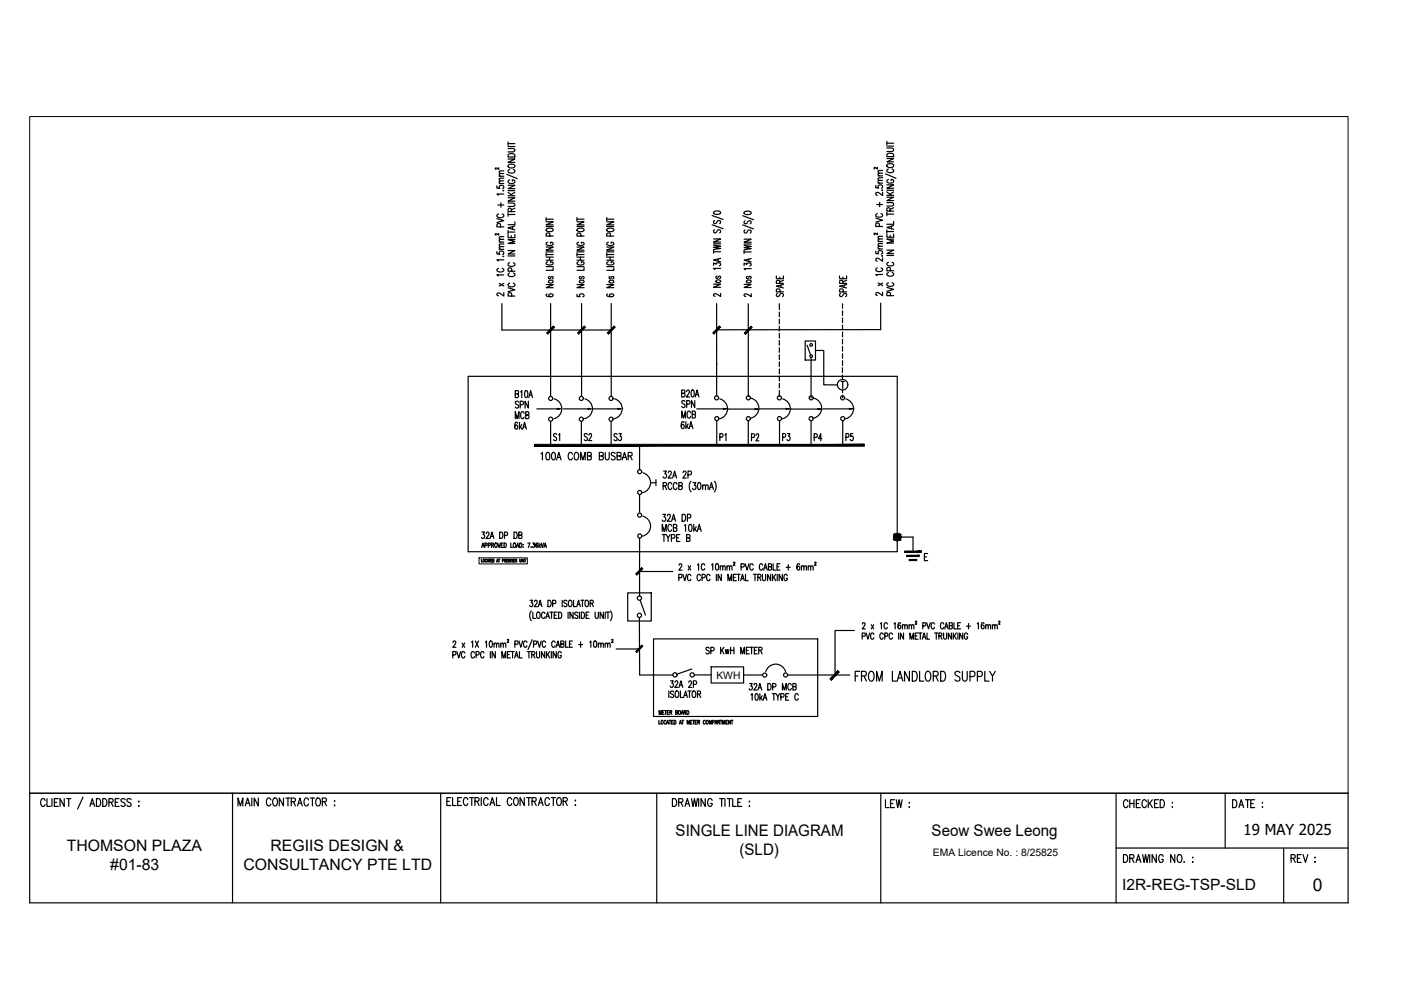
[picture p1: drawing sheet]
<svg xmlns="http://www.w3.org/2000/svg" width="297mm" height="210mm" viewBox="0 0 297 210" stroke-linecap="round" stroke-linejoin="round" font-family="sans-serif">
<defs><g id="words">
<g font-size="4.4">
<text x="107.9" y="87.8">SPN</text>
<text x="107.9" y="90">MCB</text>
<text x="143.2" y="87.5">SPN</text>
<text x="143.2" y="90">MCB</text>
<text x="119.6" y="94.5" transform="rotate(-90 119.6 94.5)">S1</text>
<text x="122.8" y="94.5">S2</text>
<text x="129.1" y="94.5">S3</text>
<text x="151.3" y="94.5">P1</text>
<text x="158" y="94.5">P2</text>
<text x="168.3" y="94.5" transform="rotate(-90 168.3 94.5)">P3</text>
<text x="175" y="94.5" transform="rotate(-90 175 94.5)">P4</text>
<text x="181.7" y="94.5" transform="rotate(-90 181.7 94.5)">P5</text>
</g>
<text font-size="3.7" x="278.4" y="189">0</text>
<g font-size="3.4">
<text x="143.2" y="177.3">SINGLE LINE DIAGRAM</text>
<text x="197.5" y="177.3">Seow Swee Leong</text>
<text x="156.8" y="181.3">(SLD)</text>
</g>
<g font-size="3.3">
<text x="14.2" y="180.4">THOMSON PLAZA</text>
<text x="23.4" y="184.4">#01-83</text>
<text x="51.6" y="184.4">CONSULTANCY PTE LTD</text>
<text x="57.4" y="180.4">REGIIS DESIGN &amp;</text>
<text x="237.9" y="188.7">I2R-REG-TSP-SLD</text>
</g>
<text font-size="3.2" x="263.7" y="177.1">19 MAY 2025</text>
<g font-size="2.2">
<text x="151.9" y="143.9">KWH</text>
<text x="197.8" y="181.5">EMA Licence No. : 8/25825</text>
</g>
</g></defs>
<!-- layer: E-SLD-FRAME -->
<path d="M99.3 79.8h90.9v37.2h-90.9zM138.6 135.5h34.8v16.4h-34.8z" fill="none" stroke="#000" stroke-width=".25"/>
<!-- layer: E-SLD-LEGENDF -->
<g fill="none" stroke="#000" stroke-width=".25">
<path d="M190.2 113.9h3.4v3.1"/>
<circle cx="190.2" cy="113.9" r=".77"/>
</g>
<g fill="#000" stroke="#000" stroke-width=".21">
<path d="M190.1 114.6h.3zM190.1 113.1h.2z"/>
<path d="M190.1 114.6h.2zM190.1 114.6h.2z"/>
<path d="M190.1 113.1h.3zM190.1 113.1h.3z"/>
<path d="M190.1 113.1h.4zM190 113.1h.5z"/>
<path d="M190 113.1l.5 .1zM189.9 113.2h.6z"/>
<path d="M190 114.6h.5zM190 114.6h.4z"/>
<path d="M189.9 113.2h.7zM189.9 113.2h.7z"/>
<path d="M189.9 114.6h.6zM189.9 114.6h.6z"/>
<path d="M189.9 113.2l.8 .1zM189.8 113.3h.9z"/>
<path d="M189.9 114.5h.7zM189.9 114.5l.6 .1z"/>
<path d="M189.8 113.3h.9zM189.7 113.3h1z"/>
<path d="M189.8 114.5h.9zM189.8 114.5h.8z"/>
<path d="M189.7 113.3h1.1zM189.7 113.3h1.1z"/>
<path d="M189.7 114.5h1zM189.7 114.5h1z"/>
<path d="M189.7 113.3l1.1 .1zM189.7 113.3l1.1 .1z"/>
<path d="M189.7 114.4h1.1zM189.7 114.4l1 .1z"/>
<path d="M189.6 113.4l1.3 .1zM189.6 113.4l1.3 .1z"/>
<path d="M189.6 114.4h1.2zM189.6 114.4h1.2z"/>
<path d="M189.6 113.5h1.3zM189.6 113.5h1.3z"/>
<path d="M189.6 114.3h1.3zM189.6 114.3l1.2 .1z"/>
<path d="M189.5 113.5l1.4 .1zM189.5 113.5l1.4 .1z"/>
<path d="M189.5 114.2h1.4zM189.5 114.2l1.4 .1z"/>
<path d="M189.5 113.6l1.5 .1zM189.5 113.6l1.5 .1z"/>
<path d="M189.5 114.2h1.4zM189.5 114.2h1.4z"/>
<path d="M189.5 113.7h1.5zM189.5 113.7h1.5z"/>
<path d="M189.5 114.1h1.5zM189.5 114.1l1.4 .1z"/>
<path d="M189.5 113.7l1.5 .1zM189.5 113.7l1.5 .1z"/>
<path d="M189.5 114h1.5zM189.5 114l1.5 .1z"/>
<path d="M189.5 113.8l1.5 .1zM189.5 113.8l1.5 .1z"/>
<path d="M189.5 113.9l1.5 .1zM189.5 113.9l1.5 .1z"/>
<path d="M189.5 114h1.5zM189.5 114h1.5z"/>
<path d="M191.8 116.8v.3l3.5-.3zM191.8 117.1l3.5-.3v.3z"/>
<path d="M192.2 117.7v.3l2.7-.3zM192.2 118l2.7-.3v.3z"/>
<path d="M192.8 118.6v.3l1.6-.3zM192.8 118.9l1.6-.3v.3z"/>
</g>
<!-- layer: SLD-TXT -->
<g fill="none" stroke="#000" stroke-width=".25">
<path d="M105.4 39.4v.5l.6 .1a.43 .43 0 0 1 0-.6 .43 .43 0 0 1 .6 0 .43 .43 0 0 1 .1 .6h-.2M105.7 35.6v.3l-.4-.3a.16 .16 0 0 0-.3 .1 .16 .16 0 0 0 .2 .2M105.8 38.9h1M105.8 37.4h1M106.8 38.3l-.9 .1-.1 .3 .3 .2M106.8 37.8h-.9l-.1 .3 .3 .2M106.8 36.8h-.9l-.1 .3 .3 .3M106.8 36.2l-.9 .1-.1 .2 .3 .3M107.4 36.9l2.3 1M107.7 31.5h1.1l.4 .3-.1 .2-.3 .2h-1.1M107.7 30.1v.7M107.7 31.1h1.5"/>
<path d="M107.7 30.5h1.5M107.7 39.3h1.5l-1.5 .7h1.5M107.7 33.7h1.5l-1.5 .7h1.5M107.8 35a.84 .84 0 0 1 1.4 .3 .81 .81 0 0 1-.8 .3 .81 .81 0 0 1-.7-.5zM107.8 32.8a.94 .94 0 0 1 1.4 .1v.4h-1.5zM108.1 38.1a.41 .41 0 0 0-.4 .5 .41 .41 0 0 0 .6 .3h.3a.42 .42 0 0 0 .6-.4 .42 .42 0 0 0-.6-.4v.3M108.1 35.9a.41 .41 0 0 0-.4 .5 .41 .41 0 0 0 .6 .3h.3a.41 .41 0 0 0 .6-.3 .41 .41 0 0 0-.4-.5M185.7 39.3v.5l.6 .1a.43 .43 0 0 1 .3-.7 .43 .43 0 0 1 .4 .7h-.2M186 35.5v.3l-.3-.2a.2 .2 0 0 0-.3-.1 .2 .2 0 0 0-.1 .3h.2M186.2 38.8h.9M186.2 37.3h.9M187.1 38.3h-.9v.3l.2 .2"/>
<path d="M187.1 37.7l-.9 .1v.2l.2 .3M187.1 36.7l-.9 .1v.2l.2 .3M187.1 36.1l-.9 .1v.2l.2 .3M187.8 36.9l2.2 .9M188 31.4h1.1l.4 .3-.1 .3-.3 .1h-1.1M188 30v.7M188 31h1.5M188 30.4h1.5M188 39.2h1.5l-1.5 .7h1.5M188 33.6h1.5l-1.5 .7h1.5M188.1 34.9a1.05 1.05 0 0 1 1.4 .1 .75 .75 0 0 1-.7 .6 .75 .75 0 0 1-.8-.6zM188.1 32.7a.96 .96 0 0 1 1.4 .1v.4h-1.5z"/>
<path d="M188.4 38.1a.41 .41 0 0 0-.4 .5 .41 .41 0 0 0 .6 .2h.3a.42 .42 0 0 0 .6-.4 .42 .42 0 0 0-.6-.3v.2M188.4 35.8a.41 .41 0 0 0-.4 .5 .41 .41 0 0 0 .6 .3h.3a.41 .41 0 0 0 .6-.3 .41 .41 0 0 0-.4-.5M105.4 53.3v.5l.6 .1a.43 .43 0 0 1 0-.6 .43 .43 0 0 1 .6 0 .43 .43 0 0 1 .1 .6h-.2M105.4 46.3l1.4 .5-1.4 .4M105.6 43.5h1.2M105.7 56.9a.41 .41 0 0 0-.3 .5 .41 .41 0 0 0 .5 .3h.4a.41 .41 0 0 0 .5-.3 .41 .41 0 0 0-.3-.5M105.7 45.4a.41 .41 0 0 0-.3 .5 .41 .41 0 0 0 .5 .3h.4a.41 .41 0 0 0 .5-.3 .41 .41 0 0 0-.3-.5M105.7 49.5v.4l-.6-.4-.1 .2 .2 .1M105.8 52.9h1M105.8 51.3h1M106.1 48.1v-.6h-.7v.6h1.4M106.2 43v.9"/>
<path d="M106.7 54.4h.1zM106.7 40.4h.1zM106.8 58.3h-1.4l.2 .2M106.8 55.1h-1.4l.2 .2M106.8 41.1h-1.4l.2 .3M106.8 52.3h-.9l-.1 .3 .3 .3M106.8 51.7l-.9 .1-.1 .2 .3 .3M106.8 50.8h-.9l-.1 .2 .3 .3M106.8 50.2h-.9l-.1 .3 .3 .3M107.7 43h1.1l.4 .4-.2 .3-1.3 .1M107.7 54.3h1.5M107.7 49.2h1.5"/>
<path d="M107.7 45.1v.7M107.7 48.8v.8M107.7 45.5h1.5M107.7 41.5h1.5M107.7 40.8l1 .7M107.7 40.4h1.5M107.7 53.1h1.5l-1.5 .7h1.5M107.7 49.7v.7h1.5v-.7M107.7 41.9h1.5l-1.5 .7h1.5M108.1 57.9a.4 .4 0 0 0-.4 .5 .4 .4 0 0 0 .6 .2h.3a.4 .4 0 0 0 .6-.2 .4 .4 0 0 0-.4-.5M108.1 55.7a.41 .41 0 0 0-.4 .5 .41 .41 0 0 0 .6 .3h.3a.41 .41 0 0 0 .6-.3 .41 .41 0 0 0-.4-.5M108.4 50v.4"/>
<path d="M108.4 44.9l-.1-.7h-.5l-.1 .7h1.5M108.5 57.5l-.1-.6h-.6l-.1 .6h1.5M108.7 48.1v.5M109.2 47v.6h-1.5M109.2 44.1l-.8 .4M109.2 50.8h-1.5l1.5 .4-1.5 .4h1.5M109.2 47.9l-1.5 .4 1.5 .4M109.2 40.8l-.9 .4M115.8 52.4h1.5l-1.5 .6h1.5M115.8 47h1.5l-1.5 .7h1.5M115.8 53.4h1.5M115.8 56.5h1.5"/>
<path d="M115.8 55.2h1.5M115.8 54.5h1.5M115.8 54h1.5M115.8 48h1.5M115.8 46.5h1.5M115.8 46.1v.7M115.8 53.6v.7M115.9 48.6a.94 .94 0 0 1 1.4 .2 1.12 1.12 0 0 1-1.5 0zM116.1 55.5l-.3 .2a.86 .86 0 0 0 1.4 .3l.1-.3-.2-.1-.4-.1v.2M116.1 51.4l-.3 .2a.82 .82 0 0 0 .7 .5 .82 .82 0 0 0 .8-.5l-.4-.2h-.2v.2M116.3 59.6a.57 .57 0 0 1 .5-.2 .57 .57 0 0 1 .5 .4 .58 .58 0 0 1-1-.2zM116.5 58.6l-.2 .2 .1 .3h.2l.2-.3 .3-.2 .2 .2-.2 .3"/>
<path d="M116.5 54.5v.7M116.6 50.1l-.1-.6h-.6l-.1 .6h1.5M117.3 56.8v.5h-1.5M122.3 48.7a1.12 1.12 0 0 1 1.5 0 .86 .86 0 0 1-1.4 .2zM122.3 53.4h1.5M122.3 56.5h1.5M122.3 55.2h1.5M122.3 54.5h1.5M122.3 54h1.5M122.3 46.1v.7M122.3 53.6v.7M122.3 48h1.5"/>
<path d="M122.3 46.5h1.5M122.3 52.4h1.5l-1.5 .6h1.5M122.3 47h1.5l-1.5 .7h1.5M122.7 55.5l-.4 .2a.82 .82 0 0 0 .8 .5 .82 .82 0 0 0 .7-.5l-.3-.2h-.2v.2M122.7 51.4l-.4 .2a.82 .82 0 0 0 .8 .5 .82 .82 0 0 0 .7-.5l-.3-.2h-.2v.2M122.9 59.6a.47 .47 0 0 1 .6-.2 .47 .47 0 0 1 .3 .5 .48 .48 0 0 1-.6 .2 .48 .48 0 0 1-.3-.5zM123 58.6l-.2 .2 .1 .3h.3l.2-.4 .2-.1 .2 .2-.2 .3M123 54.5v.7M123.1 50.1l-.1-.7h-.5l-.2 .2v.5h1.5M123.8 56.8v.5h-1.5M128.6 53.4h1.5M128.6 56.5h1.5"/>
<path d="M128.6 55.2h1.5M128.6 54.5h1.5M128.6 54h1.5M128.6 48h1.5M128.6 46.5h1.5M128.6 46.1v.7M128.6 53.6v.7M128.6 52.4h1.5l-1.5 .6h1.5M128.6 47h1.5l-1.5 .7h1.5M128.7 48.6a1.17 1.17 0 0 1 1.4 .1 .87 .87 0 0 1-1.4 .2zM129 55.5l-.4 .2a.87 .87 0 0 0 1.5 .3v-.3l-.2-.1-.3-.1v.2M129 51.4l-.4 .2a.82 .82 0 0 0 .8 .5 .82 .82 0 0 0 .7-.5l-.3-.2h-.2v.2"/>
<path d="M129.2 59.6a.47 .47 0 0 1 .6-.2 .47 .47 0 0 1 .3 .5 .48 .48 0 0 1-.6 .2 .48 .48 0 0 1-.3-.5zM129.4 58.6l-.3 .2 .1 .3h.3l.1-.3 .3-.2 .2 .2-.2 .3M129.4 54.5v.7M129.4 50.1l-.1-.7-.6 .1-.1 .6h1.5M130.1 56.8v.5h-1.5M151 47.7l2.3 .8M151 45.7l2.3 .8M151.3 50.7h1.5l-1.5 .6h1.5M151.3 56.3v-.6l.6 .3a.44 .44 0 0 1 .5-.3 .44 .44 0 0 1 .3 .6l-.2 .1M151.3 52l1.5 .2-1.5 .2 1.5 .3-1.5 .2M151.3 53.4h1.5M151.3 53.1v.6"/>
<path d="M151.3 51.7h1.5M151.3 44.9a.94 .94 0 0 1 1.5 .3 1.12 1.12 0 0 1-1.5 0zM151.5 48.7a.35 .35 0 0 0-.2 .6 .35 .35 0 0 0 .6-.1l.2-.3a.37 .37 0 0 1 .5-.2 .37 .37 0 0 1 .1 .6l-.1 .1M151.5 46.8a.34 .34 0 0 0-.1 .5 .34 .34 0 0 0 .5-.1l.2-.3 .5-.1 .2 .2-.2 .4M151.8 59.6a.57 .57 0 0 1 .5-.3 .57 .57 0 0 1 .5 .4 .58 .58 0 0 1-1-.1zM152 58.5l-.2 .2 .1 .3h.2l.3-.4 .2-.1 .2 .2-.2 .3M152.3 54.9v.5M152.8 54.8l-1.5 .4 1.5 .3M152.8 56.9h-1.5l.3 .2M157.5 47.7l2.3 .8M157.5 45.7l2.3 .9M157.8 56.3v-.5l.5 .3a.44 .44 0 0 1 .6-.3 .44 .44 0 0 1 .3 .5l-.2 .1"/>
<path d="M157.8 52l1.5 .3-1.5 .2 1.5 .2-1.5 .3M157.8 53.4h1.5M157.8 53.1v.6M157.8 51.7h1.5M157.8 50.7h1.5l-1.5 .7h1.5M157.8 45a.94 .94 0 0 1 1.5 .2 1.12 1.12 0 0 1-1.5 0zM158 48.8a.34 .34 0 0 0-.2 .5 .34 .34 0 0 0 .6-.1l.2-.4h.5l.2 .2-.2 .4M158 46.8a.34 .34 0 0 0-.2 .6 .34 .34 0 0 0 .6-.1l.2-.4 .5-.1 .2 .2-.2 .4M158.2 59.6a.58 .58 0 0 1 1.1 .1 .58 .58 0 0 1-1.1-.1zM158.5 58.6l-.3 .2 .1 .2h.3l.2-.4h.3l.2 .2-.2 .3M158.8 54.9v.5M159.3 57h-1.5l.2 .2"/>
<path d="M159.3 54.8l-1.5 .4 1.5 .4M164.6 58.5v.6h1.5v-.6M165.3 58.7v.4M166.1 59.4l-.8 .3M178 58.5v.6h1.5v-.6M178.7 58.7v.4M179.5 59.4l-.8 .3M185.7 53.2v.6h.6a.42 .42 0 0 1 .3-.7 .42 .42 0 0 1 .4 .7l-.2 .1M185.7 46.3l1.4 .4-1.4 .4M185.9 43.4h1.2M186 56.8a.41 .41 0 0 0-.3 .5 .41 .41 0 0 0 .5 .3h.4a.41 .41 0 0 0 .5-.3 .41 .41 0 0 0-.3-.5M186 45.3a.4 .4 0 0 0-.3 .5 .4 .4 0 0 0 .5 .3h.4a.4 .4 0 0 0 .5-.3 .4 .4 0 0 0-.3-.5"/>
<path d="M186 49.4v.4l-.6-.3-.1 .1 .2 .2M186.2 52.8h.9M186.2 51.2h.9M186.4 48l-.1-.7-.6 .1v.6h1.4M186.5 42.9v.9M187 54.3h.1zM187 40.3h.1M187.1 54.7v.7l-1.1-.7-.3 .1v.4l.3 .2M187.1 40.7v.8l-1.1-.7-.3 .1v.3l.3 .2M187.1 58.2h-1.4l.3 .3M187.1 52.2l-.9 .1v.2l.2 .3M187.1 51.6l-.9 .1v.3l.2 .2"/>
<path d="M187.1 50.7h-.9v.3l.2 .2M187.1 50.1h-.9v.3l.2 .3M188 43h1.3l.2 .3-.2 .3-1.3 .1M188 54.2h1.5M188 49.1h1.5M188 45v.8M188 48.7v.8M188 45.4h1.5M188 41.4h1.5M188 40.7l1 .7M188 40.3h1.5M188 53h1.5l-1.5 .8h1.5"/>
<path d="M188 49.6v.7h1.5v-.7M188 41.8h1.5l-1.5 .7h1.5M188.4 60a.4 .4 0 0 0-.4 .5 .4 .4 0 0 0 .6 .2h.3a.4 .4 0 0 0 .6-.2 .4 .4 0 0 0-.4-.5M188.4 57.8a.41 .41 0 0 0-.4 .5 .41 .41 0 0 0 .6 .3h.3a.41 .41 0 0 0 .6-.3 .41 .41 0 0 0-.4-.5M188.4 55.6a.4 .4 0 0 0-.4 .5 .4 .4 0 0 0 .6 .3h.3a.4 .4 0 0 0 .6-.3 .4 .4 0 0 0-.4-.5M188.7 49.9v.4M188.7 44.8l-.1-.7h-.5l-.1 .7h1.5M188.8 57.4l-.1-.6h-.6l-.1 .6h1.5M189 48v.5M189.5 44l-.8 .4M189.5 40.7l-.9 .5M189.5 46.9v.7h-1.5"/>
<path d="M189.5 50.7h-1.5l1.5 .4-1.5 .4h1.5M189.5 47.8l-1.5 .4 1.5 .4M105.8 60.1l1 .6M106.8 60.1l-1 .6M106.8 62.1v.7l-.9-.6a.33 .33 0 0 0-.5 .1 .33 .33 0 0 0 .2 .4h.1M107.7 61l1.5 .4-1.5 .4M108.1 60a.41 .41 0 0 0-.4 .6 .41 .41 0 0 0 .6 .2h.3a.41 .41 0 0 0 .6-.2 .41 .41 0 0 0-.4-.6M108.5 62.8l-.1-.6h-.6l-.1 .6h1.5M115.8 60.3h1.5l-1.5 .7h1.5M116 62.3l-.2 .3a1.02 1.02 0 0 0 1.5 0 .45 .45 0 0 0-.5-.3 .45 .45 0 0 0-.4 .5l.4 .1M122.3 62.4v.5h.6a.44 .44 0 0 1 .4-.6 .44 .44 0 0 1 .4 .6h-.1M122.3 60.3h1.5l-1.5 .7h1.5"/>
<path d="M128.6 60.3h1.5l-1.5 .7h1.5M128.8 62.3l-.2 .3a1.02 1.02 0 0 0 1.5 0 .43 .43 0 0 0-.5-.3 .43 .43 0 0 0-.3 .5l.3 .1M151.3 60.3h1.5l-1.5 .6h1.5M152.8 62.2v.7l-.9-.6a.31 .31 0 0 0-.6 .1 .31 .31 0 0 0 .3 .4M157.8 60.3h1.5l-1.5 .7h1.5M159.3 62.3v.6l-1-.6a.31 .31 0 0 0-.5 .1 .31 .31 0 0 0 .2 .5h.1M164.8 62.2a.34 .34 0 0 0-.1 .6 .34 .34 0 0 0 .5-.1l.2-.4 .5-.1 .2 .3-.2 .4M165.3 60.1l-.1-.6h-.5l-.1 .6h1.5M165.4 61.9l-.1-.6h-.6l-.1 .6h1.5M165.6 60.4v.5M166.1 60.3l-1.5 .4 1.5 .4M178.2 62.2a.35 .35 0 0 0-.1 .6 .35 .35 0 0 0 .6-.1l.1-.3a.38 .38 0 0 1 .5-.2 .38 .38 0 0 1 .1 .6l-.1 .1"/>
<path d="M178.7 60.1v-.6h-.6l-.1 .6h1.5M178.8 61.9l-.1-.6h-.6l-.1 .6h1.5M179 60.4v.5M179.5 60.3l-1.5 .4 1.5 .4M186.2 60l.9 .6M187.1 60l-.9 .6M187.1 62v.7l-1.1-.7-.3 .1v.3l.3 .2M188 60.9l1.5 .5-1.5 .4M188.8 62.7l-.1-.6h-.6l-.1 .6h1.5M114.7 96.2l.3-.3v1.6M115.9 96l.3-.1a1.04 1.04 0 0 1 0 1.6h-.1a1.19 1.19 0 0 1-.2-1.5zM117.1 96l.3-.1a1.04 1.04 0 0 1 0 1.6h-.1a1.19 1.19 0 0 1-.2-1.5z"/>
<path d="M118 97.5l.5-1.6 .5 1.6M118.2 97h.6M121.4 96.3a.46 .46 0 0 0-.6-.4 .46 .46 0 0 0-.3 .6v.4a.46 .46 0 0 0 .3 .6 .46 .46 0 0 0 .6-.4M122 96l.1-.1a.82 .82 0 0 1 .6 .8 .82 .82 0 0 1-.6 .8 1.07 1.07 0 0 1-.1-1.5zM123.1 97.5v-1.6l.5 1.6 .5-1.6v1.6M124.6 96.7l.7-.1v-.5l-.7-.2v1.6l.7-.1v-.6l-.2-.1M127.1 96.7l.7-.1 .1-.5-.8-.2v1.6l.8-.1v-.4l-.3-.3M128.3 95.9v1.1l.4 .5a.43 .43 0 0 0 .5-.5v-1.1M130.4 96.2a.42 .42 0 0 0-.5-.3 .42 .42 0 0 0-.2 .5l.6 .4a.43 .43 0 0 1-.1 .7 .43 .43 0 0 1-.6-.2M130.8 96.7l.8-.1v-.5l-.8-.2v1.6l.8-.1 .1-.4-.3-.3M131.9 97.5l.5-1.6 .5 1.6M132.1 97h.6"/>
<path d="M133.2 96.7l.7-.1 .1-.5-.8-.2v1.6M133.6 96.7l.4 .8M140.7 99.9h.6l-.3 .5a.42 .42 0 0 1 .3 .7 .42 .42 0 0 1-.7 0M178.3 80.9h.7M178.7 80.9v1.5M102.1 118.6v.6h.2M102.1 116.1l.3-1 .2 1M102.2 112.8h.5l-.3 .5a.38 .38 0 0 1 .4 .6 .38 .38 0 0 1-.7 0M102.2 115.8h.4M102.8 115.6h.4l.1-.4-.5-.1v1M103.1 113.1l.1-.2a.37 .37 0 0 1 .5 .1 .37 .37 0 0 1-.2 .5l-.5 .7h.7M103.2 118.7a.16 .16 0 0 0-.2-.1 .16 .16 0 0 0-.1 .2v.1a.17 .17 0 0 0 .1 .3 .17 .17 0 0 0 .2-.2"/>
<path d="M103.3 119.2l.1-.6 .2 .6M103.3 118.9h.3M103.5 115.6h.4l.1-.4-.5-.1v1M103.7 118.6h.3M103.8 118.6v.6M103.9 114.2l.4-1.4 .4 1.4M104.1 113.7h.4M104.1 118.8h.1M104.2 115.6l.4-.1 .1-.3-.5-.1v1M104.3 118.6h-.2v.6h.2M104.4 115.6l.3 .5M104.5 118.6a.3 .3 0 0 1 .3 .3 .3 .3 0 0 1-.3 .3z"/>
<path d="M105 115.2l.1-.1a.45 .45 0 0 1 .3 .5 .45 .45 0 0 1-.4 .4l-.1-.3zM105.3 119.2l.2-.6 .1 .6M105.4 118.9h.2M105.5 115.1l.3 1 .3-1M105.7 118.6h.3M105.8 118.6v.6M105.9 112.8a.74 .74 0 0 1 .7 .5 .74 .74 0 0 1-.2 .8l-.5 .1zM106.2 115.6h.3M106.5 118.9l.3-.1v-.2h-.3v.6M106.7 115.1h-.5v1h.5M106.9 115.1a.47 .47 0 0 1 .5 .5 .47 .47 0 0 1-.5 .5zM107 113.5h.5v-.6l-.5-.1v1.4"/>
<path d="M107 118.8h.2v-.2h-.2v.6M107.1 118.8l.2 .4M107.4 118.8h.2M107.7 118.6h-.3v.6h.3M107.8 119.2v-.6l.2 .6 .1-.6v.6M108.3 115.1v1h.4M108.3 118.6v.6M108.8 118.7l-.3-.1 .3 .5h-.3M108.9 118.8h.2M109 115.2v-.1a.45 .45 0 0 1 .4 .5 .45 .45 0 0 1-.4 .4l-.2-.3zM109 112.8a.73 .73 0 0 1 .7 .5 .73 .73 0 0 1-.2 .8l-.5 .1zM109.2 118.6h-.3v.6h.3"/>
<path d="M109.5 116.1l.3-1 .2 1M109.6 118.7l-.3-.1 .3 .5h-.3M109.6 115.8h.3M110 113.5l.6-.1v-.5l-.6-.1v1.4l.6-.2 .1-.3-.3-.2M110.2 115.1a.47 .47 0 0 1 .5 .5 .47 .47 0 0 1-.5 .5zM110.2 118.6l.1 .6 .2-.1v-.5M110.9 115.4h.1M110.9 116h.1M110.9 118.6v.6l-.3-.6v.6M111.1 118.6v.6M111.2 118.6h.3M111.4 118.6v.6"/>
<path d="M111.9 115.1h.5l-.4 1M112.6 116h.1M113 115.1h.3l-.2 .4a.27 .27 0 0 1 .3 .4 .27 .27 0 0 1-.5 0M114 115.3l-.1-.2a.46 .46 0 0 0-.3 .5 .46 .46 0 0 0 .3 .4 .28 .28 0 0 0 .1-.3 .28 .28 0 0 0-.3-.2l-.1 .3M114.3 115.1v1M114.4 115.7l.2 .4M114.6 115.4l-.3 .5M114.7 115.1l.3 1 .3-1M115.3 116.1l.3-1 .3 1M115.4 115.8h.4M140.4 112.7v-1.5l.4 1.5 .5-1.5v1.5M140.4 113.3h.7"/>
<path d="M140.5 109h.6l-.3 .6a.42 .42 0 0 1 .3 .6 .42 .42 0 0 1-.7 .1M140.6 103l.6-.1v-.5l-.6-.1v1.5M140.8 113.3v1.5M141 103l.3 .8M141.3 113.3l.4 .7v.8M141.5 109.4l.2-.4 .3 .1 .1 .2-.1 .5-.6 .7h.8M141.7 100.2l.1-.2a.34 .34 0 0 1 .4 0 .34 .34 0 0 1 .1 .4l-.6 1h.7M142.1 113.3l-.4 .7M142.4 114.1l.6-.1v-.6l-.6-.1v1.5M142.4 110.5l.4-1.5 .4 1.5M142.4 111.5a.41 .41 0 0 0-.5-.3 .41 .41 0 0 0-.3 .6v.3a.41 .41 0 0 0 .3 .6 .41 .41 0 0 0 .5-.4M142.4 102.7a.41 .41 0 0 0-.5-.4 .41 .41 0 0 0-.2 .6v.3a.41 .41 0 0 0 .2 .6 .41 .41 0 0 0 .5-.4"/>
<path d="M142.6 110h.5M142.6 101.4l.4-1.5 .5 1.5M142.8 100.9h.5M142.8 111.9l.6-.1v-.5l-.6-.1v1.5l.7-.2v-.3l-.3-.3M143.5 114h.4M143.5 102.7a.41 .41 0 0 0-.5-.4 .41 .41 0 0 0-.2 .6v.3a.41 .41 0 0 0 .2 .6 .41 .41 0 0 0 .5-.4M143.9 103l.7-.1v-.5l-.7-.1v1.5l.7-.2 .1-.3-.3-.3M144 119.8v-.2a.31 .31 0 0 1 .5 0 .31 .31 0 0 1 0 .4l-.6 .9h.7M144.2 113.3h-.7v1.5h.7M144.6 109a.8 .8 0 0 1 .8 .6 .8 .8 0 0 1-.3 .9h-.5zM144.8 100.2l.1-.2a.34 .34 0 0 1 .4 0 .34 .34 0 0 1 .1 .4l-.6 1h.7M145.1 111.5l.3-.3v1.5"/>
<path d="M145.6 114h.6v-.6l-.6-.1v1.5l.6-.1 .1-.4-.3-.3M145.7 109.8l.7-.1v-.6l-.7-.1v1.5M145.9 100.7l.6-.1v-.6l-.6-.1v1.5M145.9 120l.5 .9M146.1 111.3l.2-.1a.85 .85 0 0 1 0 1.5 1.15 1.15 0 0 1-.2-1.4zM146.4 120l-.5 .9M146.5 102a1.9 1.9 0 0 0 0 2.3M146.9 102.3h.6l-.3 .6a.42 .42 0 0 1 .4 .6 .42 .42 0 0 1-.8 0M147.1 111.2v1.5M147.3 112.1l.4 .6M147.6 111.7l-.5 .7M147.8 112.7l.5-1.5 .4 1.5"/>
<path d="M147.9 119.8l.2-.3v1.4M148 112.2h.5M148 102.4l.3-.1a.92 .92 0 0 1-.1 1.5l-.3-.6zM149 103.1l.3-.3 .2 .1 .1 .9M149 102.8v1M149.4 119.8a.38 .38 0 0 0-.4-.3 .38 .38 0 0 0-.3 .5v.6l.3 .3h.2l.2-.3M149.6 103.1l.2-.3 .3 .1v.9M150.4 103.8l.4-1.5 .5 1.5M150.6 103.3h.5M150.9 119.8l.2-.3v1.4M151.5 102a1.9 1.9 0 0 1 0 2.3M151.8 119.6l.2-.1a.79 .79 0 0 1 0 1.4l-.3-.3v-.3z"/>
<path d="M152.7 120v.9M154.1 120v.9M155.5 119.4l.1-.2h.2l-.3 .7h.3M158 119.5l.4 1.4 .4-1.4M159.7 119.8a.37 .37 0 0 0-.5-.3 .37 .37 0 0 0-.2 .5l.2 .8 .3 .1 .2-.3M161.7 119.8a.38 .38 0 0 0-.4-.3 .38 .38 0 0 0-.3 .5v.6l.3 .3 .3-.1 .1-.2M163.9 119.5v1.4h.6M165.4 119.5h-.7v1.4h.7M167.1 119.7v1.2M169.5 119.7l-.2-.2a.8 .8 0 0 0 0 1.4 .4 .4 0 0 0 .3-.5 .4 .4 0 0 0-.5-.3l-.2 .3M169.9 120v.9M171.4 120v.9"/>
<path d="M172.7 119.4l.1-.2h.2l-.3 .7h.3M196 118.1h.4M196.7 117.4h-.7v1.5h.7M96 138.8h.6v-.6l-.6-.1v1.4M96.1 136.2l.2-.3 .2 .1 .1 .2-.6 1h.7M96.9 138.1l.4 1.4 .3-1.4M98 136.3l.5 .9M98.5 136.3l-.5 .9M98.6 138.5a.37 .37 0 0 0-.5-.3 .37 .37 0 0 0-.3 .5v.3a.38 .38 0 0 0 .3 .5 .38 .38 0 0 0 .5-.3M100 136.2l.2-.3v1.3M100.6 138.5a.38 .38 0 0 0-.5-.3 .38 .38 0 0 0-.2 .5v.3a.38 .38 0 0 0 .2 .5 .38 .38 0 0 0 .5-.3M100.8 135.9l.7 1.3"/>
<path d="M100.9 138.8h.6v-.6l-.6-.1v1.4M101.5 135.9l-.7 1.3M102.6 138.5a.37 .37 0 0 0-.5-.3 .37 .37 0 0 0-.2 .5v.3a.38 .38 0 0 0 .2 .5 .38 .38 0 0 0 .5-.3M102.9 136.2l.3-.3v1.3M103.9 136l.1-.1a.77 .77 0 0 1 0 1.3l-.2-.2-.1-.3zM104 138.1v1.4M104.7 136.6l.3-.3 .2 .1 .1 .8M104.7 136.3v.9M105 138.1v1.4l-.7-1.4v1.4M105.3 136.6l.2-.3 .3 .1v.8M106.2 136.6l.2-.3 .3 .1v.8M106.2 136.3v.9"/>
<path d="M106.4 139.5v-1.4l.4 1.4 .4-1.4v1.4M106.7 136.6l.2-.3 .3 .1v.8M107.6 135.7v-.1a.18 .18 0 0 1 .2 .1 .18 .18 0 0 1 0 .2l-.3 .3h.4M107.6 138.8h.4M108.2 138.1h-.6v1.4h.6M108.3 138.1h.7M108.7 138.1v1.4M109.1 139.5l.4-1.4 .4 1.4M109.2 136.6l.6-.1v-.5l-.6-.1v1.3M109.3 139h.5M110 135.9l.4 1.3 .4-1.3M110.1 138.1v1.4h.6"/>
<path d="M111.7 136.2a.38 .38 0 0 0-.4-.3 .38 .38 0 0 0-.3 .5v.3a.38 .38 0 0 0 .3 .5 .38 .38 0 0 0 .4-.3M111.8 138.1h.7M112.1 138.1v1.4M112.4 127.3h.5l-.3 .5a.39 .39 0 0 1 .4 .6 .39 .39 0 0 1-.7 0M112.6 129.5a1.7 1.7 0 0 0 0 2.1M112.7 138.8l.6-.1v-.5l-.6-.1v1.4M112.8 135.6l-.8 2.1M113 129.8v1.3h.6M113.1 138.8l.3 .7M113.1 136.6l.6-.1 .1-.5-.7-.1v1.3M113.3 127.6l.1-.3a.37 .37 0 0 1 .5 .2 .37 .37 0 0 1-.1 .5l-.5 .6h.6M113.8 138.1v1l.2 .4 .4-.2v-1.2"/>
<path d="M113.9 129.9l.1-.1a.69 .69 0 0 1 .5 .7 .69 .69 0 0 1-.5 .6 .94 .94 0 0 1-.1-1.2zM114 135.9l.4 1.3 .4-1.3M114.1 128.6l.4-1.3 .4 1.3M114.3 128.2h.5M115.5 138.1v1.4l-.7-1.4v1.4M115.5 130.1a.37 .37 0 0 0-.4-.3 .37 .37 0 0 0-.3 .5v.3a.37 .37 0 0 0 .3 .5 .37 .37 0 0 0 .4-.3M115.7 136.2a.38 .38 0 0 0-.5-.3 .38 .38 0 0 0-.2 .5v.3a.38 .38 0 0 0 .2 .5 .38 .38 0 0 0 .5-.3M115.7 131.1l.4-1.3 .4 1.3M115.9 130.7h.5M115.9 138.1v1.4M116.1 138.7l.5 .8M116.2 127.3a.68 .68 0 0 1 .7 .6 .68 .68 0 0 1-.7 .7z"/>
<path d="M116.6 138.1l-.7 .9M116.6 129.8h.7M116.9 138.1v1.4M116.9 129.8v1.3M117.2 128l.6-.1v-.6h-.6v1.3M117.5 130.4h.4M117.7 136.2a.37 .37 0 0 0-.5-.3 .37 .37 0 0 0-.2 .5v.3a.37 .37 0 0 0 .2 .5 .37 .37 0 0 0 .5-.3M117.9 137.2l.4-1.3 .4 1.3M117.9 138.1v1.4l-.6-1.4v1.4M118 136.8h.5M118.1 129.8h-.6v1.3h.6M118.4 129.8a.67 .67 0 0 1 .7 .7 .67 .67 0 0 1-.7 .6z"/>
<path d="M118.9 136.5h.6v-.5l-.6-.1v1.3l.6-.1 .1-.3-.3-.3M119 138.5a.38 .38 0 0 0-.5-.3 .38 .38 0 0 0-.2 .5v.3a.39 .39 0 0 0 .3 .5 .39 .39 0 0 0 .4-.5h-.2M119.2 127.3v1.3M119.9 135.9v1.3h.6M120.2 127.5l-.2-.2-.5 .2 .1 .3 .6 .4-.2 .4-.5-.2M120.4 129.8v1.3M120.7 127.3h.1a.71 .71 0 0 1 .5 .6 .71 .71 0 0 1-.5 .7 .96 .96 0 0 1-.1-1.3zM120.7 136.5h.4M121.4 135.9h-.7v1.3h.7M121.5 129.8v1.3l-.7-1.3v1.3M121.6 127.3v1.3h.6M122.3 128.6l.4-1.3 .3 1.3"/>
<path d="M122.4 128.2h.5M122.5 130l-.2-.2-.5 .2 .1 .3 .4 .2a.36 .36 0 0 1 .1 .6 .36 .36 0 0 1-.6-.2M122.7 136.7h.8M122.9 129.8v1.3M123.1 136.1v1.1M123.2 127.3h.6M123.2 129.8a.67 .67 0 0 1 .7 .7 .67 .67 0 0 1-.7 .6zM123.5 127.3v1.3M124.2 127.3h.1a.72 .72 0 0 1 .5 .6 .72 .72 0 0 1-.5 .7 .93 .93 0 0 1-.1-1.3zM124.3 130.4h.4M124.9 129.8h-.6v1.3h.6M125 136.2l.3-.3v1.3"/>
<path d="M125.1 127.9h.6v-.6h-.6v1.3M125.5 127.9l.3 .7M126 136l.1-.1a.77 .77 0 0 1 0 1.3l-.2-.2-.1-.3zM126.2 129.8v.9l.3 .4 .3-.2 .1-1.1M126.9 136.6l.2-.3 .2 .1 .1 .8M126.9 136.3v.9M127.4 136.6l.2-.3 .3 .1v.8M127.9 129.8v1.3l-.7-1.3v1.3M128.3 136.6l.3-.3 .2 .1v.8M128.3 136.3v.9M128.3 129.8v1.3M128.6 129.8h.6"/>
<path d="M128.8 136.6l.3-.3 .2 .1 .1 .8M128.9 129.8v1.3M129.4 129.5a1.7 1.7 0 0 1 0 2.1M129.7 135.7v-.1a.18 .18 0 0 1 .3 0 .18 .18 0 0 1-.1 .3l-.2 .3h.3M143.9 122.5l.6-.1v-.6h-.6v1.3M144.8 121.8l.4 1.3 .4-1.3M146.5 122.1l-.3-.3a.71 .71 0 0 0-.5 .6 .71 .71 0 0 0 .5 .7l.3-.3M148.5 122.1l-.2-.3a.72 .72 0 0 0-.5 .6 .72 .72 0 0 0 .5 .7l.2-.3M148.9 122.5l.5-.1v-.6h-.5v1.3M150.4 137.4l-.3-.2-.4 .2v.3l.5 .3a.37 .37 0 0 1 .1 .6 .37 .37 0 0 1-.6-.2M150.5 122.1l-.2-.3a.71 .71 0 0 0-.5 .6 .71 .71 0 0 0 .5 .7l.2-.3M150.7 138l.6-.1v-.6l-.6-.1v1.4"/>
<path d="M151.9 121.8v1.3M152.7 120.2l.2-.2h.3v.9M152.8 137.2v1.4M152.9 121.8v1.3l-.6-1.3v1.3M153 137.8l.5 .8M153.2 120.2l.3-.2h.2l.1 .9M153.5 137.2l-.7 1M153.8 137.7l.2 .9 .2-.9 .2 .9 .2-.9M154.1 120.2l.3-.2h.2l.1 .9M154.3 123.1v-1.3l.4 1.3 .4-1.3v1.3M154.7 120.2l.2-.2h.3v.9M154.9 137.2v1.4"/>
<path d="M154.9 137.9h.7M155.5 122.4h.4M155.6 137.2v1.4M156.1 121.8h-.6v1.3h.6M156.3 121.8h.6M156.6 121.8v1.3M157 123.1l.4-1.3 .4 1.3M157 138.6v-1.4l.4 1.4 .4-1.4v1.4M157.1 120.2h.6v-.6l-.6-.1v1.4M157.2 122.7h.5M158.1 121.8v1.3h.5M158.2 137.9h.4"/>
<path d="M158.9 137.2h-.7v1.4h.7M159 137.2h.7M159.3 137.2v1.4M159.7 121.8h.7M159.9 137.9h.4M160.1 121.8v1.3M160.6 137.2h-.7v1.4h.7M160.7 122.4h.5v-.6h-.5v1.3M160.9 137.9l.6-.1v-.5l-.6-.1v1.4M161 122.4l.3 .7M161.2 137.9l.4 .7M161.7 121.8v.9l.3 .4 .3-.2v-1.1"/>
<path d="M161.9 120.9l.4-1.4 .4 1.4M162.1 120.4h.4M162.9 120.2l.6-.1v-.5l-.6-.1v1.4l.6-.2 .1-.3-.2-.2M163.4 121.8v1.3l-.7-1.3v1.3M163.8 121.8v1.3M164 122.4l.5 .7M164.5 121.8l-.7 .9M164.7 120.2h.4M164.8 121.8v1.3M165.9 121.8v1.3l-.7-1.3v1.3M166.7 120.3h.8M166.9 122.1l-.2-.3a.72 .72 0 0 0-.5 .6 .72 .72 0 0 0 .5 .7l.2-.3v-.2h-.2"/>
<path d="M169.9 120.2l.2-.2h.3v.9M170.4 120.2l.3-.2h.2l.1 .9M171.4 120.2l.2-.2h.2l.1 .9M171.9 120.2l.2-.2h.3v.9M182.8 134.9l.6-.1v-.5l-.6-.1v1.3M182.8 132.3l.2-.3 .3 .1 .1 .2-.6 1h.7M183.6 134.2l.4 1.3 .4-1.3M184.7 132.5l.5 .8M185.2 132.5l-.5 .8M185.3 134.5a.36 .36 0 0 0-.5-.3 .36 .36 0 0 0-.2 .5v.3a.37 .37 0 0 0 .2 .5 .37 .37 0 0 0 .5-.3M186.6 132.3l.3-.3v1.3M187.2 134.5a.36 .36 0 0 0-.4-.3 .36 .36 0 0 0-.3 .5v.3a.37 .37 0 0 0 .3 .5 .37 .37 0 0 0 .4-.3"/>
<path d="M187.6 134.9l.5-.1 .1-.5-.6-.1v1.3M188.1 132.3a.36 .36 0 0 0-.4-.3 .36 .36 0 0 0-.3 .5v.3a.37 .37 0 0 0 .3 .5 .37 .37 0 0 0 .4-.3M189.2 134.5a.36 .36 0 0 0-.4-.3 .36 .36 0 0 0-.3 .5v.3a.37 .37 0 0 0 .3 .5 .37 .37 0 0 0 .4-.3M189.6 132.3l.2-.3v1.3M190.5 134.2v1.3M191 132.2l-.3-.2a.82 .82 0 0 0 0 1.3 .39 .39 0 0 0 .3-.4 .39 .39 0 0 0-.5-.3l-.1 .3M191.3 132.7l.3-.2h.2v.8M191.3 132.5v.8M191.6 134.2v1.3l-.7-1.3v1.3M191.8 132.7l.3-.2h.2l.1 .8M192.7 132.7l.3-.2h.2l.1 .8M192.7 132.5v.8"/>
<path d="M192.9 135.5v-1.3l.4 1.3 .4-1.3v1.3M193.3 132.7l.2-.2h.2l.1 .8M194 134.8h.4M194.1 131.8l.2-.1 .1 .2-.4 .4h.4M194.7 134.2h-.7v1.3h.7M194.8 134.2h.7M195.1 134.2v1.3M195.5 135.5l.4-1.3 .4 1.3M195.7 132.7l.5-.1v-.5l-.5-.1v1.3M195.7 135.1h.5M196.5 132l.4 1.3 .3-1.3M196.5 134.2v1.3h.6"/>
<path d="M198.1 132.3a.36 .36 0 0 0-.4-.3 .36 .36 0 0 0-.3 .5v.3a.37 .37 0 0 0 .3 .5 .37 .37 0 0 0 .4-.3M198.2 134.2h.6M198.5 134.2v1.3M199.1 134.8h.5v-.5l-.5-.1v1.3M199.4 134.8l.3 .7M200.1 134.2v.9l.2 .4h.3l.1-.4v-.9M200.1 132.3a.36 .36 0 0 0-.5-.3 .36 .36 0 0 0-.2 .5v.3a.37 .37 0 0 0 .2 .5 .37 .37 0 0 0 .5-.3M200.3 133.3l.3-1.3 .4 1.3M200.4 132.9h.5M201.3 132.6h.5v-.5l-.5-.1v1.3l.6-.1v-.4l-.2-.2M201.7 134.2v1.3l-.6-1.3v1.3M202.1 134.2v1.3"/>
<path d="M202.3 132v1.3h.5M202.3 134.8l.5 .7M202.8 134.2l-.7 .9M203 132.6h.4M203.1 134.2v1.3M203.7 132h-.7v1.3h.7M204.1 134.2v1.3l-.6-1.3v1.3M204.9 132.8h.9M205.2 134.5a.36 .36 0 0 0-.5-.3 .36 .36 0 0 0-.2 .5v.3a.38 .38 0 0 0 .3 .5 .38 .38 0 0 0 .4-.5h-.3M205.3 132.2v1.1M207.2 132.3l.2-.3v1.3M208.6 132.2l-.3-.2a.8 .8 0 0 0 .1 1.3 .39 .39 0 0 0 .3-.4 .39 .39 0 0 0-.5-.3l-.1 .3"/>
<path d="M209 132.7l.2-.2h.3v.8M209 132.5v.8M209.5 132.7l.2-.2h.3v.8M210.4 132.7l.2-.2h.3v.8M210.4 132.5v.8M210.9 132.7l.2-.2h.3v.8M211.7 131.8l.1-.1a.17 .17 0 0 1 .2 .1 .17 .17 0 0 1-.1 .2l-.2 .3h.3M141.8 146.5v1.4M142.2 144.3h.5l-.3 .6a.4 .4 0 0 1 .4 .6 .4 .4 0 0 1-.7 0M142.8 146.7l-.2-.2-.5 .2 .1 .3 .4 .2a.37 .37 0 0 1 .1 .6 .37 .37 0 0 1-.6-.1M143.1 144.7l.1-.2a.31 .31 0 0 1 .4-.1 .31 .31 0 0 1 .1 .5l-.6 .8h.7M143.3 146.6l.1-.1a.72 .72 0 0 1 .5 .7 .72 .72 0 0 1-.5 .7 .95 .95 0 0 1-.1-1.3z"/>
<path d="M144 145.7l.4-1.4 .3 1.4M144.1 145.3h.5M144.3 146.5v1.4h.6M145 147.9l.4-1.4 .3 1.4M145.1 147.4h.5M145.8 146.5h.7M146 144.7l.1-.2a.31 .31 0 0 1 .4-.1 .31 .31 0 0 1 .1 .5l-.6 .8h.7M146.2 146.5v1.4M146.9 146.6l.1-.1a.72 .72 0 0 1 .5 .7 .72 .72 0 0 1-.5 .7 .95 .95 0 0 1-.1-1.3zM147 145.1l.6-.1 .1-.5-.7-.2v1.4M147.9 147.2l.6-.1v-.5l-.6-.1v1.4M148.2 147.2l.4 .7"/>
<path d="M158.9 144.9h.6l-.3 .6a.39 .39 0 0 1 .3 .5 .39 .39 0 0 1-.7 0M159.2 147.3l.3-.2v1.4M159.9 145.2v-.2a.37 .37 0 0 1 .6 .1 .37 .37 0 0 1-.2 .5l-.5 .7h.7M160.2 147.1h.2a.8 .8 0 0 1 0 1.4l-.3-.6zM160.7 146.3l.4-1.4 .4 1.4M160.9 145.8h.5M161.1 147.1v1.4M161.3 147.9l.4 .6M161.6 147.5l-.5 .7M161.8 148.5l.4-1.4 .4 1.4M162 148h.4M162.8 144.9a.74 .74 0 0 1 .7 .5 .74 .74 0 0 1-.2 .8l-.5 .1z"/>
<path d="M163.7 147.1h.7M163.8 145.6h.6l.1-.6-.7-.1v1.4M164.1 147.1v1.4M164.5 147.1l.4 .6v.8M165.3 147.1l-.4 .6M165.6 147.8l.5-.1v-.6h-.5v1.4M165.9 146.3v-1.4l.4 1.4 .4-1.4v1.4M166.6 147.7h.4M167.2 147.1h-.6v1.4h.6M167.8 145.2a.39 .39 0 0 0-.5-.3 .39 .39 0 0 0-.3 .6v.3a.39 .39 0 0 0 .3 .5 .39 .39 0 0 0 .5-.3M168.1 145.6l.6-.1v-.5l-.6-.1v1.4l.6-.1 .1-.4-.2-.2M169.3 147.4a.39 .39 0 0 0-.5-.3 .39 .39 0 0 0-.3 .5v.3a.39 .39 0 0 0 .3 .5 .39 .39 0 0 0 .5-.3"/>
<path d="M181.3 143.3h.6M182.3 142.3h-1v2.1M182.7 143.3l.8-.1 .2-.3-.1-.4-.3-.2h-.6v2.1M183.2 143.3l.5 1.1M184.4 142.4l.2-.1a1.1 1.1 0 0 1 .6 1.8l-.3 .3a.99 .99 0 0 1-.7-1.6zM185.9 144.4v-2.1l.5 2.1 .6-2.1v2.1M189.2 142.3v2.1h.9M190.2 144.4l.6-2.1 .6 2.1M190.4 143.7h.8M192.8 142.3v2.1l-1-2.1v2.1M193.4 142.3h.5a1.25 1.25 0 0 1 0 2.1h-.5zM195 142.3v2.1h.9"/>
<path d="M196.5 142.4l.1-.1a1.1 1.1 0 0 1 .6 1.8l-.3 .3a.99 .99 0 0 1-.7-1.6zM197.9 143.3l.9-.1 .1-.3-.1-.4-.2-.2h-.7v2.1M198.4 143.3l.5 1.1M199.4 142.3h.5a1.25 1.25 0 0 1 0 2.1h-.5zM203.5 142.6a.53 .53 0 0 0-.7-.3 .53 .53 0 0 0-.2 .7l.8 .5a.56 .56 0 0 1-.1 .9 .56 .56 0 0 1-.8-.3M204 142.3l.1 1.8a.48 .48 0 0 0 .5 .3 .48 .48 0 0 0 .4-.3l.1-1.8M205.7 143.4h.6a.59 .59 0 0 0 .4-.5 .59 .59 0 0 0-.4-.6h-.6v2.1M207.2 143.4h.7a.58 .58 0 0 0 .4-.5 .58 .58 0 0 0-.4-.6h-.7v2.1M208.8 142.3v2.1h.9M209.8 142.3l.6 1v1.1M211 142.3l-.6 1"/>
<circle cx="102.6" cy="118.8" r=".25"/>
</g>
<!-- layer: SLD -->
<g fill="#000" stroke="#000" stroke-width=".21">
<path d="M118.2 86.6l.6 .1-.6 .1zM124.7 86.6l.6 .1-.6 .1zM131 86.6l.6 .1-.6 .1zM153.4 86.6l.6 .1-.6 .1zM160.1 86.6l.6 .1-.6 .1zM166.7 86.6l.7 .1-.7 .1zM173.4 86.6l.6 .1-.6 .1zM180.1 86.6l.6 .1-.6 .1z"/>
<path d="M113.3 94.2v.4l69.9-.4zM113.3 94.6l69.9-.4v.4z"/>
</g>
<g fill="none" stroke="#000" stroke-width=".25">
<path d="M106.4 64.4v5.6h23.2M186.7 64.3v5.6h-34.8M113.8 86.7h4.4M119.5 86.7h5.2M125.8 86.7h5.2M147.7 86.7h5.7M154.4 86.7h5.7M161 86.7h5.7M167.7 86.7h5.7M174.5 86.7h5.6"/>
<circle cx="172" cy="75.5" r=".29"/>
<circle cx="172" cy="73.1" r=".29"/>
<circle cx="135.6" cy="130.5" r=".46"/>
<circle cx="135.6" cy="126.8" r=".46"/>
<circle cx="143.1" cy="143.1" r=".46"/>
<circle cx="146.8" cy="143.1" r=".46"/>
</g>
<!-- layer: SLD-LINE -->
<g fill="none" stroke="#000" stroke-width=".25">
<path d="M116.7 64.4v19.6M123.3 64.4v19.6M129.6 64.4v19.6M151.9 64.4v19.6M158.7 64.4v19.6M165.2 64.4v1.3M165.2 66.2v1M165.2 67.7v1M165.2 69.2v1M165.2 70.7v1M165.2 72.2v1M165.2 73.7v1"/>
<path d="M165.2 75.2v1M165.2 76.7v1M165.2 78.2v1M165.2 79.7v1.1M116.7 89.4v5M123.3 89.4v5M129.6 89.4v5M135.6 94.4v5.1M152 89.2v5.2M158.7 89.2v5.2M165.2 81.3v1M165.2 82.8v1.2"/>
<path d="M165.3 89.2v5.2M172 89.2v5.2M178.7 89.2v5.2M135.6 105v3.6M135.6 114.1v12.3"/>
</g>
<!-- layer: SLD-TXT -->
<g fill="#000" stroke="#000" stroke-width=".21">
<path d="M115.9 70.6l.2 .2 1.2-1.7zM117.3 69.1l.3 .3-1.5 1.4z"/>
<path d="M122.5 70.6l.2 .2 1.2-1.7zM123.9 69.1l.2 .3-1.4 1.4z"/>
<path d="M128.8 70.6l.2 .2 1.2-1.7zM130.2 69.1l.2 .3-1.4 1.4z"/>
<path d="M151.1 70.6l.2 .2 1.3-1.7zM152.6 69.1l.2 .3-1.5 1.4z"/>
<path d="M157.8 70.6l.2 .3 1.2-1.7zM159.2 69.2l.3 .2-1.5 1.5z"/>
<path d="M134.8 121.7l.2 .2 1.1-1.5zM136.1 120.4l.2 .2-1.3 1.3z"/>
<path d="M134.8 138.1l.2 .2 1.1-1.5zM136.1 136.8l.2 .2-1.3 1.3z"/>
<path d="M176 143.9l.2 .3 1.5-2zM177.7 142.2l.3 .3-1.8 1.7z"/>
</g>
<!-- layer: 0 -->
<g fill="none" stroke="#000" stroke-width=".25">
<path d="M170.7 72.3h2.2v4h-2.2zM171.1 73.2l.8 2M172 75.8v8.6M172.9 74.3h1.8v7.3h2.8M178.6 78v1M178.6 79.5v1M178.6 64.4v1M178.6 65.9v1M178.6 67.4v1M178.6 68.9v1M178.6 70.4v1M178.6 71.9v1"/>
<path d="M178.6 73.4v1.1M178.6 75v1M178.6 76.5v1M117.5 84.6a2.17 2.17 0 0 1 1.6 2.1 2.17 2.17 0 0 1-1.6 2.1M124 84.6a2.17 2.17 0 0 1 1.6 2.1 2.17 2.17 0 0 1-1.6 2.1M130.3 84.6a2.17 2.17 0 0 1 1.6 2.1 2.17 2.17 0 0 1-1.6 2.1M152.6 84.6a2.17 2.17 0 0 1 1.6 2.1 2.17 2.17 0 0 1-1.6 2.1M159.3 84.4a2.17 2.17 0 0 1 1.6 2.2 2.17 2.17 0 0 1-1.7 2M165.9 84.6a2.17 2.17 0 0 1 1.7 2.1 2.17 2.17 0 0 1-1.7 2.1M172.6 84.4a2.17 2.17 0 0 1 1.6 2.2 2.17 2.17 0 0 1-1.6 2M178.6 82.7v.6M178.6 83.8v.6"/>
<path d="M179.3 84.6a2.17 2.17 0 0 1 1.7 2.1 2.17 2.17 0 0 1-1.7 2.1M136.3 109.5a2.17 2.17 0 0 1 1.6 2.1 2.17 2.17 0 0 1-1.6 2.1M136.3 100.2a2.17 2.17 0 0 1 1.6 2.2 2.17 2.17 0 0 1-1.6 2.1M137.9 102.4h1.2M139.1 101.7v1.3M130.6 137.6h5M133.1 125.7h5v6h-5zM135.6 130.9v12.2M135.6 121.2h7M135.7 127.3l1.1 3.1M181.2 133.7h-4.2v9.4M135.6 143.1h7"/>
<path d="M146.7 141.8l-3.2 1.2M147.2 143.1h3.6M150.8 141.4h6.9v3.4h-6.9zM157.7 143.1h3.9M162.4 142.4a2.17 2.17 0 0 1 2.1-1.6 2.17 2.17 0 0 1 2.1 1.7M167 143.1h13.2M6.3 168.2h279.5v23.2h-279.5zM49.3 168.2v23.2M93.4 168.2v23.2M139.2 168.2v23.2M186.7 168.2v23.2M236.6 168.2v23.2"/>
<path d="M259.8 168.2v11.6M272.2 179.8v11.6"/>
<circle cx="116.8" cy="84.5" r=".43"/>
<circle cx="116.8" cy="88.9" r=".43"/>
<circle cx="123.2" cy="84.5" r=".43"/>
<circle cx="123.2" cy="88.9" r=".43"/>
<circle cx="129.6" cy="88.9" r=".43"/>
<circle cx="129.6" cy="84.5" r=".43"/>
<circle cx="151.9" cy="84.4" r=".43"/>
<circle cx="152" cy="88.8" r=".43"/>
<circle cx="158.7" cy="88.8" r=".43"/>
<circle cx="158.7" cy="84.4" r=".43"/>
<circle cx="165.2" cy="84.4" r=".43"/>
<circle cx="165.3" cy="88.8" r=".43"/>
<circle cx="172" cy="88.8" r=".43"/>
<circle cx="172" cy="84.4" r=".43"/>
<circle cx="178.6" cy="81.6" r="1.11"/>
<circle cx="178.6" cy="84.4" r=".43"/>
<circle cx="178.7" cy="88.8" r=".43"/>
<circle cx="135.6" cy="109.2" r=".43"/>
<circle cx="135.6" cy="100" r=".43"/>
<circle cx="135.6" cy="113.6" r=".43"/>
<circle cx="135.6" cy="104.4" r=".43"/>
<circle cx="162.1" cy="143.1" r=".43"/>
<circle cx="166.6" cy="143.1" r=".43"/>
</g>
<path d="M6.3 24.7h279.5v143.5h-279.5zM101.6 118.3h10.2v1.3h-10.2z" fill="none" stroke="#000" stroke-width=".21"/>
<!-- layer: E-SLD-T1 -->
<g fill="none" stroke="#000" stroke-width=".25">
<path d="M139.7 152.7v.8h.3M139.7 151.5v-.8l.3 .8 .2-.8v.8M140.3 152.8v-.1a.39 .39 0 0 1 .3 .4 .39 .39 0 0 1-.3 .4zM140.4 151h.3M140.8 150.7h-.4v.8h.4M140.9 150.7h.4M141.1 150.7v.8M141.2 152.9a.23 .23 0 0 0-.3-.2 .23 .23 0 0 0-.1 .3v.2a.23 .23 0 0 0 .1 .3 .23 .23 0 0 0 .3-.2M141.3 153.5l.2-.8 .3 .8M141.4 153.3h.3M141.5 151h.2M141.8 152.7h.4"/>
<path d="M141.8 150.7h-.3v.8h.3M142 151h.4v-.3h-.4v.8M142 152.7v.8M142.2 151l.2 .5M142.4 153.1h.2M142.8 152.7h-.4v.8h.4M142.9 152.7a.39 .39 0 0 1 .4 .4 .39 .39 0 0 1-.4 .4zM143.2 151h.4v-.3h-.4v.8l.4-.1 .1-.2-.2-.2M143.9 150.7h.1a.38 .38 0 0 1 .3 .4 .38 .38 0 0 1-.4 .3zM144 153.5l.3-.8 .2 .8M144.1 153.3h.3M144.4 151.5l.3-.8 .2 .8"/>
<path d="M144.5 151.2h.3M144.6 152.7h.4M144.7 152.7v.8M145 151h.4v-.3h-.4v.8M145.2 151l.2 .5M145.6 150.7a.4 .4 0 0 1 .5 .4 .4 .4 0 0 1-.5 .4zM145.7 153.5v-.8l.2 .8 .3-.8v.8M146.4 153.1h.2M146.8 152.7h-.4v.8h.4M146.8 152.7h.4M147.1 152.7v.8M147.4 153.1h.2"/>
<path d="M147.8 152.7h-.4v.8h.4M147.9 153.1h.4v-.3l-.4-.1v.8M148.1 153.1l.2 .4M149.5 152.9a.22 .22 0 0 0-.2-.2 .22 .22 0 0 0-.2 .3v.2a.22 .22 0 0 0 .2 .3 .22 .22 0 0 0 .2-.2M149.8 152.8l.1-.1a.39 .39 0 0 1 .3 .4 .39 .39 0 0 1-.4 .4zM150.4 153.5v-.8l.2 .8 .2-.8v.8M151.1 153.1h.3v-.3l-.3-.1v.8M151.6 153.5l.2-.8 .2 .8M151.7 153.3h.2M152.2 153.1h.3l.1-.3-.4-.1v.8M152.4 153.1l.2 .4M152.7 152.7h.4"/>
<path d="M152.9 152.7v.8M153.2 153.5v-.8l.3 .8 .2-.8v.8M153.9 153.1h.2M154.3 152.7h-.4v.8h.4M154.9 152.7v.8l-.4-.8v.8M155 152.7h.4M155.2 152.7v.8"/>
</g>
<!-- layer: TXT -->
<g fill="none" stroke="#000" stroke-width=".25">
<path d="M9.6 169.7a.49 .49 0 0 0-.6-.4 .49 .49 0 0 0-.4 .7v.3a.49 .49 0 0 0 .4 .7 .49 .49 0 0 0 .6-.4M10 169.3v1.7h.7M11 169.3v1.7M11.5 170.1h.5M12.3 169.3h-.8v1.7h.8M13.6 169.3v1.7l-.9-1.7v1.7M14.1 169.3h.9M14.6 169.3v1.7M17.6 169l-1.1 2.5M19.1 171l.5-1.7 .5 1.7M19.2 170.4h.7M20.5 169.3a.88 .88 0 0 1 .9 .6 .88 .88 0 0 1-.3 1l-.6 .1z"/>
<path d="M21.8 169.3a.88 .88 0 0 1 .9 .6 .88 .88 0 0 1-.3 1l-.6 .1zM23.1 170.1l.8-.1 .1-.2-.1-.4-.8-.1v1.7M23.5 170.1l.5 .9M24.4 170.1h.5M25.3 169.3h-.9v1.7h.9M26.5 169.6a.44 .44 0 0 0-.5-.3 .44 .44 0 0 0-.3 .6l.8 .4v.4a.52 .52 0 0 1-.9 0M27.8 169.6a.44 .44 0 0 0-.6-.3 .44 .44 0 0 0-.2 .6l.7 .4 .1 .4a.52 .52 0 0 1-.9 0M29.4 170.9h.1zM29.4 169.9v.1zM50.5 170.9v-1.7l.5 1.7 .5-1.7v1.7M52 170.9l.5-1.7 .5 1.7M52.2 170.3h.6"/>
<path d="M53.4 169.2v1.7M54.8 169.2v1.7l-.9-1.7v1.7M57.4 169.6a.49 .49 0 0 0-.6-.4 .49 .49 0 0 0-.3 .6v.4a.49 .49 0 0 0 .3 .7 .49 .49 0 0 0 .6-.4M58.1 169.3l.1-.1a.86 .86 0 0 1 .7 .8 .86 .86 0 0 1-.7 .9 1.11 1.11 0 0 1-.1-1.6zM60.1 169.2v1.7l-.9-1.7v1.7M60.6 169.2h.9M61.1 169.2v1.7M61.8 170l.7-.1 .1-.6-.8-.1v1.7M62.2 170l.4 .9M63.1 170.9l.5-1.7 .5 1.7M63.3 170.3h.6M65.4 169.6a.49 .49 0 0 0-.6-.4 .49 .49 0 0 0-.3 .6v.4a.49 .49 0 0 0 .3 .7 .49 .49 0 0 0 .6-.4"/>
<path d="M65.8 169.2h.9M66.2 169.2v1.7M67.2 169.3l.1-.1a.86 .86 0 0 1 .7 .8 .86 .86 0 0 1-.7 .9 1.11 1.11 0 0 1-.1-1.6zM68.3 170l.8-.1 .1-.6-.9-.1v1.7M68.8 170l.4 .9M70.9 169.7v.2zM70.9 170.7v.2zM94.7 169.9h.6M95.6 169.1h-.9v1.7h.9M96 169.1v1.7h.7M97 169.9h.5M97.9 169.1h-.9v1.7h.9"/>
<path d="M99.2 169.5a.49 .49 0 0 0-.6-.4 .49 .49 0 0 0-.4 .6v.5a.49 .49 0 0 0 .4 .6 .49 .49 0 0 0 .6-.4M99.6 169.1h.8M100 169.1v1.7M100.7 169.9l.8-.1v-.5l-.8-.2v1.7M101.1 169.9l.5 .9M102 169.1v1.7M103.5 169.5a.49 .49 0 0 0-.6-.4 .49 .49 0 0 0-.4 .6v.5a.49 .49 0 0 0 .4 .6 .49 .49 0 0 0 .6-.4M103.9 170.8l.5-1.7 .5 1.7M104.1 170.2h.6M105.3 169.1v1.7h.7M108.5 169.5a.49 .49 0 0 0-.6-.4 .49 .49 0 0 0-.3 .6v.5a.49 .49 0 0 0 .3 .6 .49 .49 0 0 0 .6-.4M109.1 169.2l.2-.1a.91 .91 0 0 1 .3 1.6l-.1 .1a.91 .91 0 0 1-.7-.7 .91 .91 0 0 1 .3-.9z"/>
<path d="M111.2 169.1v1.7l-.9-1.7v1.7M111.7 169.1h.9M112.1 169.1v1.7M112.8 169.9l.8-.1v-.5l-.8-.2v1.7M113.2 169.9l.5 .9M114.1 170.8l.5-1.7 .6 1.7M114.3 170.2h.7M116.5 169.5a.49 .49 0 0 0-.6-.4 .49 .49 0 0 0-.4 .6v.5a.49 .49 0 0 0 .4 .6 .49 .49 0 0 0 .6-.4M116.9 169.1h.9M117.3 169.1v1.7M118.3 169.2l.1-.1a.91 .91 0 0 1 .7 .7 .91 .91 0 0 1-.3 .9l-.2 .1a.91 .91 0 0 1-.6-.7 .91 .91 0 0 1 .3-.9zM119.4 169.9l.7-.1 .1-.5-.8-.2v1.7"/>
<path d="M119.8 169.9l.5 .9M122 169.7v.1zM122 170.6v.2zM142.6 169.3a.88 .88 0 0 1 .9 .6 .88 .88 0 0 1-.3 1l-.6 .1zM143.9 170.1l.8-.1 .1-.2-.1-.4-.8-.1v1.7M144.3 170.1l.5 .9M145.2 171l.5-1.7 .5 1.7M145.4 170.4h.7M146.6 169.3l.3 1.7 .3-1.7 .4 1.7 .3-1.7M148.1 169.3v1.7M149.5 169.3v1.7l-.9-1.7v1.7M151 169.7a.49 .49 0 0 0-.6-.4 .49 .49 0 0 0-.4 .7v.3a.5 .5 0 0 0 .5 .7 .5 .5 0 0 0 .5-.7h-.3"/>
<path d="M152.6 169.3h.8M153 169.3v1.7M153.7 169.3v1.7M154.2 169.3h.9M154.7 169.3v1.7M155.3 169.3v1.7h.8M156.4 170.1h.5M157.3 169.3h-.9v1.7h.9M158.8 170.9h.1zM158.9 169.9v.1zM187.7 169.6v1.6h.8M188.8 170.4h.5"/>
<path d="M189.6 169.6h-.8v1.6h.8M190 169.6l.3 1.6 .3-1.6 .4 1.6 .3-1.6M192.7 170.2h.2zM192.8 171.1v.1zM236.6 179.8h49.2M239.1 170a.49 .49 0 0 0-.6-.4 .49 .49 0 0 0-.3 .6v.4a.49 .49 0 0 0 .3 .6 .49 .49 0 0 0 .6-.4M239.5 170.4h.9M239.5 169.6v1.6M240.4 169.6v1.6M240.9 170.4h.5M241.8 169.6h-.9v1.6h.9M243.1 170a.48 .48 0 0 0-.6-.4 .48 .48 0 0 0-.4 .6v.4a.48 .48 0 0 0 .4 .6 .48 .48 0 0 0 .6-.4"/>
<path d="M243.4 169.6v1.6M243.8 170.3l.5 .9M244.3 169.6l-.9 1.1M244.8 170.4h.5M245.6 169.6h-.8v1.6h.8M246 169.6a.89 .89 0 0 1 .9 .5 .89 .89 0 0 1-.3 1l-.6 .1zM248.6 170.1v.2zM248.6 171.1v.1zM261.3 169.6a.89 .89 0 0 1 .9 .5 .89 .89 0 0 1-.2 1l-.7 .1zM262.7 171.2l.5-1.6 .5 1.6M262.9 170.7h.6M264.1 169.6h.9"/>
<path d="M264.5 169.6v1.6M265.2 170.4h.5M266 169.6h-.8v1.6h.8M267.6 170.2h.1zM267.7 171.1v.1zM238.2 181.2a.88 .88 0 0 1 .9 .5 .88 .88 0 0 1-.3 1.1l-.6 .1zM239.5 182l.8-.1 .1-.2-.1-.4-.8-.1v1.7M240 182l.4 .9M240.9 182.9l.5-1.7 .5 1.7M241.1 182.3h.6M242.3 181.2l.3 1.7 .3-1.7 .3 1.7 .3-1.7M243.8 181.2v1.7"/>
<path d="M245.2 181.2v1.7l-.9-1.7v1.7M246.6 181.6a.49 .49 0 0 0-.6-.4 .49 .49 0 0 0-.3 .6v.4a.5 .5 0 0 0 .4 .7 .5 .5 0 0 0 .5-.7h-.3M249.1 181.2v1.7l-.9-1.7v1.7M249.8 181.3l.2-.1a.89 .89 0 0 1 .7 .7 .89 .89 0 0 1-.4 .9l-.1 .1a.91 .91 0 0 1-.7-.7 .91 .91 0 0 1 .3-.9zM251 182.7l.1 .1M252.8 182.8h.1zM252.9 181.8v.1zM273.7 182l.8-.1 .1-.2-.1-.4-.8-.1v1.7M274.2 182l.4 .9M275.1 182h.5M275.9 181.2h-.8v1.7h.8M276.3 181.2l.5 1.7 .5-1.7"/>
<path d="M278.8 182.8h.1zM278.8 181.8v.1z"/>
</g>
<use href="#words"/>
</svg>
